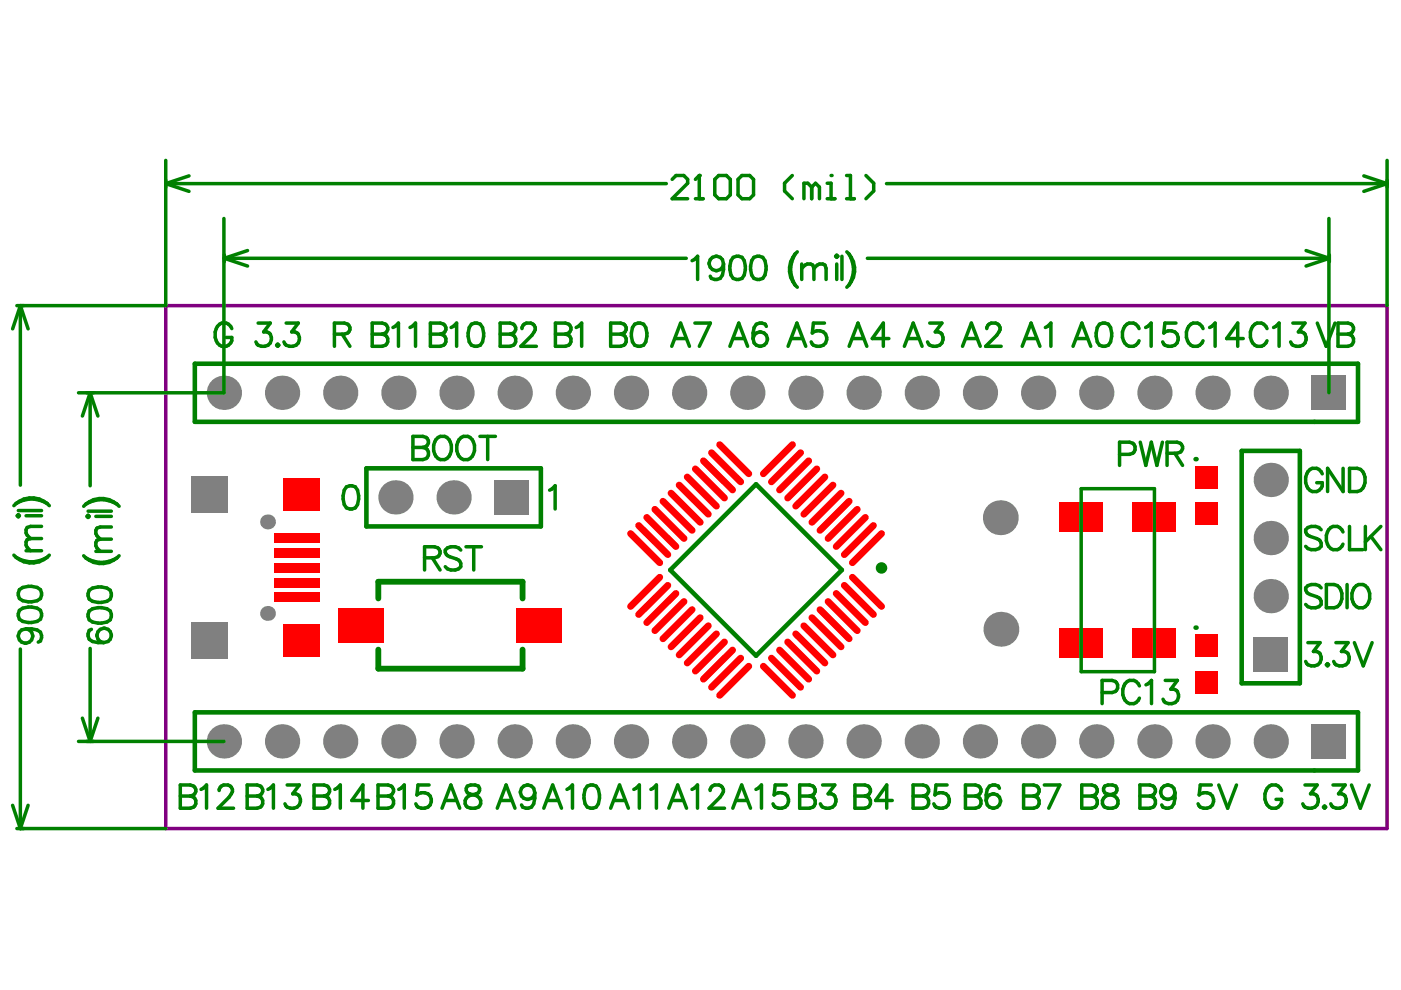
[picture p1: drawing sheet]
<svg xmlns="http://www.w3.org/2000/svg" width="297mm" height="210mm" viewBox="0 0 297 210" stroke-linecap="round" stroke-linejoin="round" font-family="sans-serif">
<path d="M35.1 64.8h259v110.9h-259z" fill="none" stroke="#800080" stroke-width=".74"/>
<g fill="#808080">
<circle cx="269.4" cy="114.1" r="3.6"/>
<circle cx="72.1" cy="83.3" r="3.6"/>
<circle cx="121.5" cy="83.3" r="3.6"/>
<circle cx="170.8" cy="83.3" r="3.6"/>
<circle cx="220.1" cy="83.3" r="3.6"/>
<circle cx="269.4" cy="126.4" r="3.6"/>
<circle cx="269.4" cy="101.8" r="3.6"/>
<circle cx="269.4" cy="83.3" r="3.6"/>
<circle cx="72.1" cy="157.2" r="3.6"/>
<circle cx="121.5" cy="157.2" r="3.6"/>
<circle cx="170.8" cy="157.2" r="3.6"/>
<circle cx="220.1" cy="157.2" r="3.6"/>
<circle cx="269.4" cy="157.2" r="3.6"/>
<circle cx="47.5" cy="83.3" r="3.6"/>
<circle cx="56.7" cy="130.1" r="1.58"/>
<circle cx="84.5" cy="83.3" r="3.6"/>
<circle cx="59.8" cy="83.3" r="3.6"/>
<circle cx="83.8" cy="105.5" r="3.6"/>
<circle cx="56.7" cy="110.7" r="1.58"/>
<circle cx="109.1" cy="83.3" r="3.6"/>
<circle cx="96.8" cy="83.3" r="3.6"/>
<circle cx="158.5" cy="83.3" r="3.6"/>
<circle cx="146.1" cy="83.3" r="3.6"/>
<circle cx="195.4" cy="83.3" r="3.6"/>
<circle cx="183.1" cy="83.3" r="3.6"/>
<circle cx="244.8" cy="83.3" r="3.6"/>
<circle cx="232.4" cy="83.3" r="3.6"/>
<circle cx="257.1" cy="83.3" r="3.6"/>
<circle cx="47.5" cy="157.2" r="3.6"/>
<circle cx="84.5" cy="157.2" r="3.6"/>
<circle cx="59.8" cy="157.2" r="3.6"/>
<circle cx="109.1" cy="157.2" r="3.6"/>
<circle cx="96.8" cy="157.2" r="3.6"/>
<circle cx="158.5" cy="157.2" r="3.6"/>
<circle cx="146.1" cy="157.2" r="3.6"/>
<circle cx="195.4" cy="157.2" r="3.6"/>
<circle cx="183.1" cy="157.2" r="3.6"/>
<circle cx="244.8" cy="157.2" r="3.6"/>
<circle cx="232.4" cy="157.2" r="3.6"/>
<circle cx="257.1" cy="157.2" r="3.6"/>
<circle cx="212.2" cy="133.4" r="3.7"/>
<circle cx="96.2" cy="105.5" r="3.6"/>
<circle cx="212.1" cy="109.8" r="3.7"/>
<circle cx="207.8" cy="83.3" r="3.6"/>
<circle cx="133.8" cy="83.3" r="3.6"/>
<circle cx="207.8" cy="157.2" r="3.6"/>
<circle cx="133.8" cy="157.2" r="3.6"/>
</g>
<g fill="#808080">
<path d="M265.8 135.1h7.3v7.3h-7.3z" fill-rule="evenodd"/>
<path d="M40.5 132h7.8v7.8h-7.8z" fill-rule="evenodd"/>
<path d="M40.5 101h7.8v7.7h-7.8z" fill-rule="evenodd"/>
<path d="M104.9 101.8h7.3v7.3h-7.3z" fill-rule="evenodd"/>
<path d="M278.1 79.6h7.3v7.3h-7.3z" fill-rule="evenodd"/>
<path d="M278.1 153.6h7.3v7.2h-7.3z" fill-rule="evenodd"/>
</g>
<g fill="#f00">
<path d="M58 125.7h9.7v1.9h-9.7z" fill-rule="evenodd"/>
<path d="M58 122.5h9.7v2h-9.7z" fill-rule="evenodd"/>
<path d="M58 116.2h9.7v2h-9.7z" fill-rule="evenodd"/>
<path d="M58 113.1h9.7v1.9h-9.7z" fill-rule="evenodd"/>
<path d="M60 101.4h7.7v6.8h-7.7z" fill-rule="evenodd"/>
</g>
<path d="M145.7 101.1l6.2 6.2" fill="none" stroke="#f00" stroke-width="1.5"/>
<g fill="#f00">
<path d="M253.3 142.2h4.9v4.9h-4.9z" fill-rule="evenodd"/>
<path d="M71.6 128.9h9.7v7.3h-9.7z" fill-rule="evenodd"/>
<path d="M58 119.4h9.7v1.9h-9.7z" fill-rule="evenodd"/>
<path d="M60 132.5h7.7v6.8h-7.7z" fill-rule="evenodd"/>
<path d="M109.5 128.9h9.7v7.3h-9.7z" fill-rule="evenodd"/>
</g>
<g fill="none" stroke="#f00" stroke-width="1.5">
<path d="M147.4 99.4l6.2 6.2M149.1 97.7l6.2 6.2M150.9 96l6.1 6.2M152.6 94.3l6.2 6.1M168 94.3l-6.2 6.1M142.3 104.6l6.2 6.1M144 102.8l6.2 6.2M139.9 122.4l-6.2 6.2M141.6 124.1l-6.2 6.2M143.3 125.8l-6.2 6.2M145 127.5l-6.2 6.2M146.7 129.3l-6.1 6.1"/>
<path d="M148.5 131l-6.2 6.1M150.2 132.7l-6.2 6.2M151.9 134.4l-6.2 6.2M153.6 136.1l-6.2 6.2M155.3 137.8l-6.2 6.2M157 139.5l-6.1 6.2M173.9 129.3l6.1 6.1M175.6 127.5l6.2 6.2M177.3 125.8l6.2 6.2M179 124.1l6.2 6.2M180.7 122.4l6.2 6.2M158.8 141.3l-6.2 6.1"/>
<path d="M161.8 141.3l6.2 6.1"/>
</g>
<g fill="#f00">
<path d="M240.2 133.1h9.2v6.3h-9.2z" fill-rule="evenodd"/>
<path d="M224.6 133.1h9.2v6.3h-9.2z" fill-rule="evenodd"/>
<path d="M240.2 106.4h9.2v6.3h-9.2z" fill-rule="evenodd"/>
<path d="M224.6 106.4h9.2v6.3h-9.2z" fill-rule="evenodd"/>
<path d="M253.3 134.5h4.9v4.8h-4.9z" fill-rule="evenodd"/>
<path d="M253.3 106.5h4.9v4.9h-4.9z" fill-rule="evenodd"/>
<path d="M253.3 98.7h4.9v4.9h-4.9z" fill-rule="evenodd"/>
</g>
<g fill="none" stroke="#f00" stroke-width="1.5">
<path d="M169.7 96l-6.1 6.2M171.5 97.7l-6.2 6.2M173.2 99.4l-6.2 6.2M133.7 113.1l6.2 6.2M135.4 111.4l6.2 6.2M137.1 109.7l6.2 6.2M138.8 108l6.2 6.2M140.6 106.3l6.1 6.2M174.9 101.1l-6.2 6.2M176.6 102.8l-6.2 6.2M178.3 104.6l-6.2 6.1M180 106.3l-6.1 6.2"/>
<path d="M181.8 108l-6.2 6.2M183.5 109.7l-6.2 6.2M185.2 111.4l-6.2 6.2M186.9 113.1l-6.2 6.2M163.6 139.5l6.1 6.2M165.3 137.8l6.2 6.2M167 136.1l6.2 6.2M168.7 134.4l6.2 6.2M170.4 132.7l6.2 6.2M172.1 131l6.2 6.1"/>
</g>
<g fill="none" stroke="#008000" stroke-width=".74">
<path d="M35.1 34v30.8h-31.5M35.1 38.9l5 1.7M35.1 38.9h106.2M40.1 37.3l-5 1.6M142.5 38l.8-.8h1.7l.8 .8v.9l-3.3 3.2h3.3M148.3 37.2v4.9M188 38.9h106.1M289.2 37.3l4.9 1.6M294.1 34v30.8M294.1 38.9l-4.9 1.7M47.5 46.3v37h-30.9M47.6 54v1.5"/>
<path d="M47.6 54.8l4.9 1.6M47.6 54.8h97.9M52.5 53.1l-4.9 1.7M147.4 42.1h1.7M183.9 54.8h97.9M276.9 53.1l4.9 1.7M281.8 46.3v37M281.8 54.8l-4.9 1.6M281.8 54v1.5M4.3 64.8l-1.6 4.9M4.3 64.8l1.7 4.9M4.3 64.8v38.1"/>
<path d="M49.1 69.7a1.71 1.71 0 0 0-1.6-1.3 1.71 1.71 0 0 0-1.6 1.3 2.78 2.78 0 0 0 1.1 3.7 1.68 1.68 0 0 0 2.1-1.9h-1.1M54.7 68.5h2.6l-1.4 1.9a1.44 1.44 0 0 1 1.5 .6 1.44 1.44 0 0 1-.1 1.7 1.78 1.78 0 0 1-3-.2M58.6 73.2l.3-.2 .2 .2-.2 .2zM60.7 68.5h2.5l-1.4 1.9a1.44 1.44 0 0 1 1.6 .6 1.44 1.44 0 0 1-.2 1.7 1.78 1.78 0 0 1-3-.2M70.9 70.8h2.1l.7-.2a1.14 1.14 0 0 0 0-1.9l-.7-.2h-2.1v4.9M72.5 70.8l1.7 2.6M78.9 68.5h2.1l.7 .2a1.14 1.14 0 0 1 0 1.9l-.7 .2a1.29 1.29 0 0 1 1.3 1.3 1.29 1.29 0 0 1-1.3 1.3h-2.1zM78.9 70.8h2.1M83.3 69.4l.5-.2 .7-.7v4.9M86.9 69.4l.5-.2 .7-.7v4.9M91.2 68.5h2.2l.7 .2a1.14 1.14 0 0 1 0 1.9l-.7 .2a1.29 1.29 0 0 1 1.2 1.3 1.29 1.29 0 0 1-1.2 1.3h-2.2zM91.2 70.8h2.2"/>
<path d="M95.6 69.4l.5-.2 .7-.7v4.9M100 68.7a1.6 1.6 0 0 1 2.3 .7 4.1 4.1 0 0 1-.5 3.8 1.6 1.6 0 0 1-2.3-.7 4.1 4.1 0 0 1 .5-3.8zM106 68.5h2.2l.7 .2a1.14 1.14 0 0 1 0 1.9l-.7 .2a1.29 1.29 0 0 1 1.2 1.3 1.29 1.29 0 0 1-1.2 1.3h-2.2zM106 70.8h2.2M110.7 69.7a1.22 1.22 0 0 1 .9-1.2h.9a1.2 1.2 0 0 1 .8 1.9l-.5 .7-2.4 2.3h3.3M117.8 68.5h2.1l.7 .2a1.14 1.14 0 0 1 0 1.9l-.7 .2a1.29 1.29 0 0 1 1.2 1.3 1.29 1.29 0 0 1-1.2 1.3h-2.1zM117.8 70.8h2.1M122.1 69.4l.5-.2 .7-.7v4.9M129.5 68.5h2.1l.7 .2a1.14 1.14 0 0 1 0 1.9l-.7 .2a1.29 1.29 0 0 1 1.2 1.3 1.29 1.29 0 0 1-1.2 1.3h-2.1zM129.5 70.8h2.1M134.6 68.7a1.6 1.6 0 0 1 2.3 .7 4.1 4.1 0 0 1-.5 3.8 1.6 1.6 0 0 1-2.3-.7 4.1 4.1 0 0 1 .5-3.8zM142.4 73.4l1.9-4.9 1.9 4.9"/>
<path d="M143.1 71.8h2.4M147.3 68.5h3.3l-2.3 4.9M154.8 73.4l1.8-4.9 1.9 4.9M155.5 71.8h2.3M162.5 69.2l-.3-.5a1.6 1.6 0 0 0-2.3 .7l-.2 1.2v1.2M167.1 73.4l1.9-4.9 1.8 4.9M167.8 71.8h2.3M174.8 68.5h-2.3l-.3 2.1a1.75 1.75 0 0 1 2.6 0 1.75 1.75 0 0 1-.2 2.6 1.8 1.8 0 0 1-2.6-.7M180 73.4l1.9-4.9 1.9 4.9M180.7 71.8h2.4M188.5 71.8h-3.6l2.4-3.3v4.9M191.7 73.4l1.9-4.9 1.9 4.9"/>
<path d="M192.4 71.8h2.4M197.1 68.5h2.6l-1.4 1.9a1.44 1.44 0 0 1 1.5 .6 1.44 1.44 0 0 1-.1 1.7 1.78 1.78 0 0 1-3-.2M204.1 73.4l1.9-4.9 1.8 4.9M204.8 71.8h2.3M209.2 69.7a1.23 1.23 0 0 1 1-1.2h.9a1.2 1.2 0 0 1 .7 1.9l-.5 .7-2.3 2.3h3.3M216.7 73.4l1.9-4.9 1.9 4.9M217.4 71.8h2.4M221.6 69.4l.5-.2 .7-.7v4.9M227.5 73.4l1.9-4.9 1.9 4.9M228.2 71.8h2.4M233.1 68.7a1.6 1.6 0 0 1 2.4 .7 4.1 4.1 0 0 1-.5 3.8 1.6 1.6 0 0 1-2.4-.7 4.1 4.1 0 0 1 .5-3.8zM241.5 69.7a1.71 1.71 0 0 0-1.6-1.3 1.71 1.71 0 0 0-1.7 1.3 2.78 2.78 0 0 0 1.2 3.7 1.75 1.75 0 0 0 2.1-1.1"/>
<path d="M242.9 69.4l.5-.2 .7-.7v4.9M249.3 68.5h-2.3l-.3 2.1a1.75 1.75 0 0 1 2.6 0 1.75 1.75 0 0 1-.2 2.6 1.8 1.8 0 0 1-2.6-.7M255.1 69.7a1.71 1.71 0 0 0-1.7-1.3 1.71 1.71 0 0 0-1.6 1.3 2.78 2.78 0 0 0 1.2 3.7 1.75 1.75 0 0 0 2.1-1.1M256.5 69.4l.4-.2 .7-.7v4.9M263.6 71.8h-3.5l2.3-3.3v4.9M268.6 69.7a1.71 1.71 0 0 0-1.6-1.3 1.71 1.71 0 0 0-1.7 1.3 2.78 2.78 0 0 0 1.2 3.7 1.75 1.75 0 0 0 2.1-1.1M270 69.4l.5-.2 .7-.7v4.9M274.1 68.5h2.6l-1.4 1.9a1.44 1.44 0 0 1 1.5 .6 1.44 1.44 0 0 1-.1 1.7 1.78 1.78 0 0 1-3.1-.2M279.3 68.5l1.9 4.9 1.8-4.9M283.7 68.5h2.1l.7 .2a1.14 1.14 0 0 1 0 1.9l-.7 .2a1.29 1.29 0 0 1 1.2 1.3 1.29 1.29 0 0 1-1.2 1.3h-2.1zM283.7 70.8h2.1M19.1 83.3l1.7 4.9"/>
<path d="M19.1 83.3v19.7M19.1 83.3l-1.6 4.9M87.5 92.5h2.2l.7 .3a1.14 1.14 0 0 1 0 1.8l-.7 .3a1.29 1.29 0 0 1 1.2 1.3 1.29 1.29 0 0 1-1.2 1.2h-2.2zM87.5 94.9h2.2M92.4 93.2a1.7 1.7 0 0 1 1.7-.7 1.7 1.7 0 0 1 1.4 1.2 2.78 2.78 0 0 1-1.2 3.7 1.94 1.94 0 0 1-2.4-1.8v-1.2zM97.3 93.2a1.7 1.7 0 0 1 1.7-.7 1.7 1.7 0 0 1 1.4 1.2 2.78 2.78 0 0 1-1.2 3.7 1.94 1.94 0 0 1-2.4-1.8v-1.2zM101.8 92.5h3.2M103.4 92.5v4.9M237.4 96.3h2.1a1.29 1.29 0 0 0 1.2-1.3 1.29 1.29 0 0 0-1.2-1.2h-2.1v4.9M241.8 93.8l1.1 4.9 1.2-4.9 1.2 4.9 1.2-4.9M247.4 96.1h2.2l.7-.2a1.14 1.14 0 0 0 0-1.9l-.7-.2h-2.2v4.9M249.1 96.1l1.6 2.6"/>
<path d="M2.9 117.7l.5 .5M3.4 118.2a5.1 5.1 0 0 0 6.6 0M3.4 118.2a6.1 6.1 0 0 0 6.6 0M3.4 106.7l-.5 .5M3.4 106.7a5.1 5.1 0 0 1 6.6 0M3.4 106.7a6.1 6.1 0 0 1 6.6 0M3.6 109.4l.3-.3 .2 .3-.2 .2zM3.9 108.3h4.9M5.5 116.8h3.3M5.5 109.4h3.3M6.5 114.2l-.7 .2-.3 .5v.7l.3 .5 .7 .7M6.5 114.2h2.3"/>
<path d="M8.8 111.6h-2.3l-.7 .2-.3 .5v.7l.3 .5 .7 .7M10 106.7l.5 .5M10.5 117.7l-.5 .5M17.7 117.8l.5 .5M18.2 118.3a5.1 5.1 0 0 0 6.6 0M18.2 118.3a6.1 6.1 0 0 0 6.6 0M18.2 106.9l-.5 .4M18.2 106.9a5.1 5.1 0 0 1 6.6 0M18.2 106.9a6.1 6.1 0 0 1 6.6 0M18.4 109.5l.3-.3 .2 .3-.2 .2zM18.7 108.4h4.9M20.3 116.9h3.3"/>
<path d="M20.3 109.5h3.3M21.3 114.3l-.7 .2-.3 .5v.7l.3 .5 .7 .7M21.3 114.3h2.3M23.6 111.7h-2.3l-.7 .3-.3 .4v.7l.3 .5 .7 .7M24.8 106.9l.5 .4M25.3 117.8l-.5 .5M73.5 103.2a1.6 1.6 0 0 1 2.3 .7 4.1 4.1 0 0 1-.5 3.8 1.6 1.6 0 0 1-2.3-.7 4.1 4.1 0 0 1 .5-3.8zM90 118.3h2.1l.7-.3a1.14 1.14 0 0 0 0-1.8l-.7-.3h-2.1v5M91.7 118.3l1.6 2.6M97.7 116.6a2.17 2.17 0 0 0-3.3 0 1.26 1.26 0 0 0 .9 1.4l1.5 .5a1.2 1.2 0 0 1 .9 .9 1.2 1.2 0 0 1-.5 1.2 2.27 2.27 0 0 1-2.8-.4M98.8 115.9h3.3M100.4 115.9v5"/>
<path d="M116.5 103.9l.5-.2 .7-.7v4.9M229.2 103.6h15.6v38.8h-15.6zM280.1 112.3a2.17 2.17 0 0 0-3.3 0 1.26 1.26 0 0 0 1 1.4l1.4 .5a1.2 1.2 0 0 1 .9 .9 1.2 1.2 0 0 1-.5 1.2 2.27 2.27 0 0 1-2.8-.5M284.7 112.8a1.71 1.71 0 0 0-1.6-1.3 1.71 1.71 0 0 0-1.6 1.3 2.78 2.78 0 0 0 1.1 3.7 1.75 1.75 0 0 0 2.1-1.1M286.1 111.6v4.9h2.8M289.5 111.6v4.9M290.7 113.7l2.1 2.8M292.8 111.6l-3.3 3.3M4.1 125a3.8 3.8 0 0 1 4.5 0 1.6 1.6 0 0 1-.7 2.4 4.1 4.1 0 0 1-3.8-.5l-.2-.7zM4.1 129.4a3.8 3.8 0 0 1 4.5 0 1.6 1.6 0 0 1-.7 2.4 4.1 4.1 0 0 1-3.8-.5l-.2-.7zM4.3 137.6v38.1M5.5 133.3h1.2l1.2 .3a1.6 1.6 0 0 1 .7 2.3l-.5 .2"/>
<path d="M18.9 125.2a3.8 3.8 0 0 1 4.5 0 1.6 1.6 0 0 1-.7 2.3 4.1 4.1 0 0 1-3.8-.5l-.2-.7zM18.9 129.5a3.8 3.8 0 0 1 4.5 0 1.6 1.6 0 0 1-.7 2.4 4.1 4.1 0 0 1-3.8-.5l-.2-.7zM19.1 137.5v19.7M19.4 133.4l-.5 .3a1.6 1.6 0 0 0 .7 2.3l1.2 .2h1.2M16.6 157.2h30.9M17.5 152.3l1.6 4.9M20.8 152.3l-1.7 4.9M233.7 146.8h2.1a1.29 1.29 0 0 0 1.2-1.2 1.29 1.29 0 0 0-1.2-1.3h-2.1v4.9M241.6 145.4a1.71 1.71 0 0 0-1.7-1.2 1.71 1.71 0 0 0-1.6 1.2 2.78 2.78 0 0 0 1.2 3.8 1.75 1.75 0 0 0 2.1-1.2M243 145.2l.4-.2 .7-.7v4.9M247.1 144.3h2.5l-1.4 1.8a1.44 1.44 0 0 1 1.6 .7 1.44 1.44 0 0 1-.2 1.7 1.78 1.78 0 0 1-3-.3M2.7 170.7l1.6 5"/>
<path d="M3.6 175.7h31.5M6 170.7l-1.7 5M38.2 166.4h2.1l.7 .3a1.14 1.14 0 0 1 0 1.8l-.7 .3a1.29 1.29 0 0 1 1.3 1.3 1.29 1.29 0 0 1-1.3 1.3h-2.1zM38.2 168.8h2.1M42.6 167.4l.5-.3 .7-.7v5M46.5 167.6a1.23 1.23 0 0 1 .9-1.2h.9a1.2 1.2 0 0 1 .8 1.9l-.5 .7-2.4 2.4h3.3M52.4 166.4h2.1l.7 .3a1.14 1.14 0 0 1 0 1.8l-.7 .3a1.29 1.29 0 0 1 1.2 1.3 1.29 1.29 0 0 1-1.2 1.3h-2.1zM52.4 168.8h2.1M56.8 167.4l.5-.3 .7-.7v5M60.9 166.4h2.6l-1.4 1.9a1.44 1.44 0 0 1 1.5 .7 1.44 1.44 0 0 1-.1 1.7 1.78 1.78 0 0 1-3.1-.3M66.6 166.4h2.1l.7 .3a1.14 1.14 0 0 1 0 1.8l-.7 .3a1.29 1.29 0 0 1 1.2 1.3 1.29 1.29 0 0 1-1.2 1.3h-2.1zM66.6 168.8h2.1"/>
<path d="M71 167.4l.4-.3 .8-.7v5M78.1 169.7h-3.5l2.3-3.3v5M80.1 166.4h2.2l.7 .3a1.14 1.14 0 0 1 0 1.8l-.7 .3a1.29 1.29 0 0 1 1.2 1.3 1.29 1.29 0 0 1-1.2 1.3h-2.2zM80.1 168.8h2.2M84.5 167.4l.5-.3 .7-.7v5M91 166.4h-2.4l-.2 2.1a1.75 1.75 0 0 1 2.6 0 1.75 1.75 0 0 1-.3 2.6 1.8 1.8 0 0 1-2.5-.7M93.7 171.4l1.9-5 1.9 5M94.4 169.7h2.4M99.1 166.7a1 1 0 0 0 .5 1.6l.9 .2a1.42 1.42 0 0 1 1.4 1.3 1.42 1.42 0 0 1-1.2 1.6h-.9a1.36 1.36 0 0 1-1.2-1.2 1.36 1.36 0 0 1 .7-1.4l1.7-.5a.99 .99 0 0 0 .4-1.6l-.7-.3h-.9zM105.4 171.4l1.9-5 1.9 5M106.1 169.7h2.4M113.4 168.1v1.1l-.2 1.2a1.6 1.6 0 0 1-2.4 .7l-.2-.4"/>
<path d="M115.3 171.4l1.9-5 1.8 5M116 169.7h2.3M120.2 167.4l.5-.3 .7-.7v5M124.5 166.7a1.6 1.6 0 0 1 2.4 .7 4.1 4.1 0 0 1-.5 3.7 1.6 1.6 0 0 1-2.3-.7 4.1 4.1 0 0 1 .4-3.7zM129.5 171.4l1.9-5 1.8 5M130.2 169.7h2.3M134.4 167.4l.5-.3 .7-.7v5M138 167.4l.5-.3 .7-.7v5M141.8 171.4l1.9-5 1.9 5M142.5 169.7h2.4M146.7 167.4l.5-.3 .7-.7v5M150.6 167.6a1.23 1.23 0 0 1 .9-1.2h.9a1.2 1.2 0 0 1 .7 1.9l-.4 .7-2.4 2.4h3.3"/>
<path d="M155.4 171.4l1.8-5 1.9 5M156.1 169.7h2.3M160.3 167.4l.4-.3 .7-.7v5M166.7 166.4h-2.3l-.3 2.1a1.75 1.75 0 0 1 2.6 0 1.75 1.75 0 0 1-.2 2.6 1.8 1.8 0 0 1-2.6-.7M169.5 166.4h2.2l.7 .3a1.14 1.14 0 0 1 0 1.8l-.7 .3a1.29 1.29 0 0 1 1.2 1.3 1.29 1.29 0 0 1-1.2 1.3h-2.2zM169.5 168.8h2.2M174.4 166.4h2.6l-1.4 1.9a1.44 1.44 0 0 1 1.5 .7 1.44 1.44 0 0 1-.1 1.7 1.78 1.78 0 0 1-3.1-.3M181.3 166.4h2.1l.7 .3a1.14 1.14 0 0 1 0 1.8l-.7 .3a1.29 1.29 0 0 1 1.2 1.3 1.29 1.29 0 0 1-1.2 1.3h-2.1zM181.3 168.8h2.1M189.2 169.7h-3.5l2.3-3.3v5M193.6 166.4h2.1l.7 .3a1.14 1.14 0 0 1 0 1.8l-.7 .3a1.29 1.29 0 0 1 1.2 1.3 1.29 1.29 0 0 1-1.2 1.3h-2.1zM193.6 168.8h2.1"/>
<path d="M200.8 166.4h-2.3l-.3 2.1a1.75 1.75 0 0 1 2.6 0 1.75 1.75 0 0 1-.2 2.6 1.8 1.8 0 0 1-2.6-.7M204.7 166.4h2.1l.7 .3a1.14 1.14 0 0 1 0 1.8l-.7 .3a1.29 1.29 0 0 1 1.2 1.3 1.29 1.29 0 0 1-1.2 1.3h-2.1zM204.7 168.8h2.1M211.9 167.1l-.2-.4a1.6 1.6 0 0 0-2.4 .7l-.2 1.1v1.2M217 166.4h2.1l.7 .3a1.14 1.14 0 0 1 0 1.8l-.7 .3a1.29 1.29 0 0 1 1.3 1.3 1.29 1.29 0 0 1-1.3 1.3h-2.1zM217 168.8h2.1M221.4 166.4h3.3l-2.3 5M229.4 166.4h2.1l.7 .3a1.14 1.14 0 0 1 0 1.8l-.7 .3a1.29 1.29 0 0 1 1.2 1.3 1.29 1.29 0 0 1-1.2 1.3h-2.1zM229.4 168.8h2.1M234.2 166.7a1 1 0 0 0 .5 1.6l.9 .2a1.42 1.42 0 0 1 1.4 1.3 1.42 1.42 0 0 1-1.1 1.6h-1a1.36 1.36 0 0 1-1.2-1.2 1.36 1.36 0 0 1 .7-1.4l1.7-.5a.99 .99 0 0 0 .5-1.6l-.7-.3h-1zM241.7 166.4h2.1l.7 .3a1.14 1.14 0 0 1 0 1.8l-.7 .3a1.29 1.29 0 0 1 1.2 1.3 1.29 1.29 0 0 1-1.2 1.3h-2.1zM241.7 168.8h2.1"/>
<path d="M249.1 168.1v1.1l-.2 1.2a1.6 1.6 0 0 1-2.4 .7l-.2-.4M256.8 166.4h-2.3l-.3 2.1a1.75 1.75 0 0 1 2.6 0 1.75 1.75 0 0 1-.2 2.6 1.8 1.8 0 0 1-2.6-.7M258.4 166.4l1.9 5 1.9-5M271.7 167.6a1.71 1.71 0 0 0-1.6-1.2 1.71 1.71 0 0 0-1.7 1.2 2.78 2.78 0 0 0 1.2 3.8 1.68 1.68 0 0 0 2.1-1.9h-1.2"/>
<circle cx="161.2" cy="71.9" r="1.53"/>
<circle cx="5.4" cy="134.9" r="1.53"/>
<circle cx="22.1" cy="134.7" r="1.53"/>
<circle cx="111.9" cy="168" r="1.53"/>
<circle cx="210.6" cy="169.8" r="1.53"/>
<circle cx="247.6" cy="168" r="1.53"/>
</g>
<path d="M80.2 126.9v-3.6h30.6v3.6M80.2 137.7v4.1h30.6v-4.1" fill="none" stroke="#008000" stroke-width="1.2"/>
<path d="M41.3 77.1h246.6v12.3h-246.6zM77.7 99.3h37v12.3h-37zM263.3 95.6h12.3v49.3h-12.3zM142.1 120.9l18.2-18.2 18.2 18.2-18.2 18.1zM41.3 151h246.6v12.4h-246.6z" fill="none" stroke="#008000" stroke-width=".97"/>
<circle cx="148.3" cy="37.2" r=".37" fill="#008000"/>
<path d="M148.3 37.2l-.9 .8M151.5 38l.9-.8h1.6l.8 .8v3.3l-.8 .8h-1.6l-.9-.8zM156.5 38l.8-.8h1.6l.9 .8v3.3l-.9 .8h-1.6l-.8-.8zM168 37.2l-1.7 1.7v1.6l1.7 1.6M172.1 39.7l-.8-.8h-.8v3.2M172.1 39.7v2.4M172.1 39.7l.8-.8 .8 .8v2.4M175.4 38.9h.8v3.2M175.4 42.1h1.6" fill="none" stroke="#008000" stroke-width=".74"/>
<circle cx="176.2" cy="37.2" r=".37" fill="#008000"/>
<g fill="none" stroke="#008000" stroke-width=".74">
<path d="M179.5 37.2h.8v4.9M183.6 37.2l1.6 1.7v1.6l-1.6 1.6M146.7 55.3l.5-.3 .7-.7v5M153.4 56v1.1l-.2 1.2a1.6 1.6 0 0 1-2.4 .7l-.2-.4M155.4 54.6a1.6 1.6 0 0 1 2.4 .7 4.1 4.1 0 0 1-.5 3.7 1.6 1.6 0 0 1-2.3-.7 4.1 4.1 0 0 1 .4-3.7zM159.8 54.6a1.6 1.6 0 0 1 2.4 .7 4.1 4.1 0 0 1-.5 3.7 1.6 1.6 0 0 1-2.3-.7 4.1 4.1 0 0 1 .4-3.7zM168.6 53.9a5.1 5.1 0 0 0 0 6.5M168.6 53.9a6.1 6.1 0 0 0 0 6.5M169 53.4l-.4 .5M170 56v3.3M170 56.9l.7-.7 .5-.2h.7l.4 .2 .3 .7M172.6 56.9l.7-.7 .4-.2h.7l.5 .2 .2 .7v2.4"/>
<path d="M172.6 56.9v2.4M177.2 54.3l.2-.2 .2 .2-.2 .3zM177.4 56v3.3M178.5 54.3v5M179.5 42.1h1.6M179.5 53.4l.5 .5M180 53.9a5.1 5.1 0 0 1 0 6.5M180 53.9a6.1 6.1 0 0 1 0 6.5M168.6 60.4l.4 .5M180 60.4l-.5 .5M284.8 99.3v4.9l-3.3-4.9v4.9M286.1 99.3h1.7a2.34 2.34 0 0 1 1.6 3 2.06 2.06 0 0 1-1.6 1.9h-1.7z"/>
<path d="M280.3 100.5a1.71 1.71 0 0 0-1.6-1.3 1.71 1.71 0 0 0-1.6 1.3 2.78 2.78 0 0 0 1.1 3.7 1.68 1.68 0 0 0 2.1-1.9h-1.1M277.3 136.3h2.6l-1.4 1.8a1.44 1.44 0 0 1 1.5 .7 1.44 1.44 0 0 1-.1 1.7 1.78 1.78 0 0 1-3.1-.3M280.1 124.6a2.17 2.17 0 0 0-3.3 0 1.26 1.26 0 0 0 1 1.4l1.4 .5a1.2 1.2 0 0 1 .9 .9 1.2 1.2 0 0 1-.5 1.2 2.27 2.27 0 0 1-2.8-.4M281.2 123.9h1.7a2.34 2.34 0 0 1 1.6 3.1 2.06 2.06 0 0 1-1.6 1.9h-1.7zM283.2 136.3h2.6l-1.4 1.8a1.44 1.44 0 0 1 1.6 .7 1.44 1.44 0 0 1-.2 1.7 1.78 1.78 0 0 1-3-.3M285.6 123.9v5M287.1 124.6a1.7 1.7 0 0 1 1.7-.7 1.7 1.7 0 0 1 1.4 1.2 2.78 2.78 0 0 1-1.2 3.8 1.94 1.94 0 0 1-2.4-1.9v-1.2zM287.2 136.3l1.8 4.9 1.9-4.9M281.2 140.9l.3-.2 .2 .2-.2 .3zM276.7 166.4h2.6l-1.4 1.9a1.44 1.44 0 0 1 1.5 .7 1.44 1.44 0 0 1-.1 1.7 1.78 1.78 0 0 1-3.1-.3M280.6 171.1l.2-.2 .3 .2-.3 .3zM282.6 166.4h2.6l-1.4 1.9a1.44 1.44 0 0 1 1.5 .7 1.44 1.44 0 0 1-.1 1.7 1.78 1.78 0 0 1-3.1-.3"/>
<path d="M286.5 166.4l1.9 5 1.9-5"/>
<circle cx="151.9" cy="55.9" r="1.53"/>
</g>
<circle cx="186.9" cy="120.4" r=".61" fill="none" stroke="#008000" stroke-width="1.2"/>
<g fill="#008000">
<circle cx="253.5" cy="133.1" r=".49"/>
<circle cx="253.5" cy="97.4" r=".49"/>
</g>
</svg>
